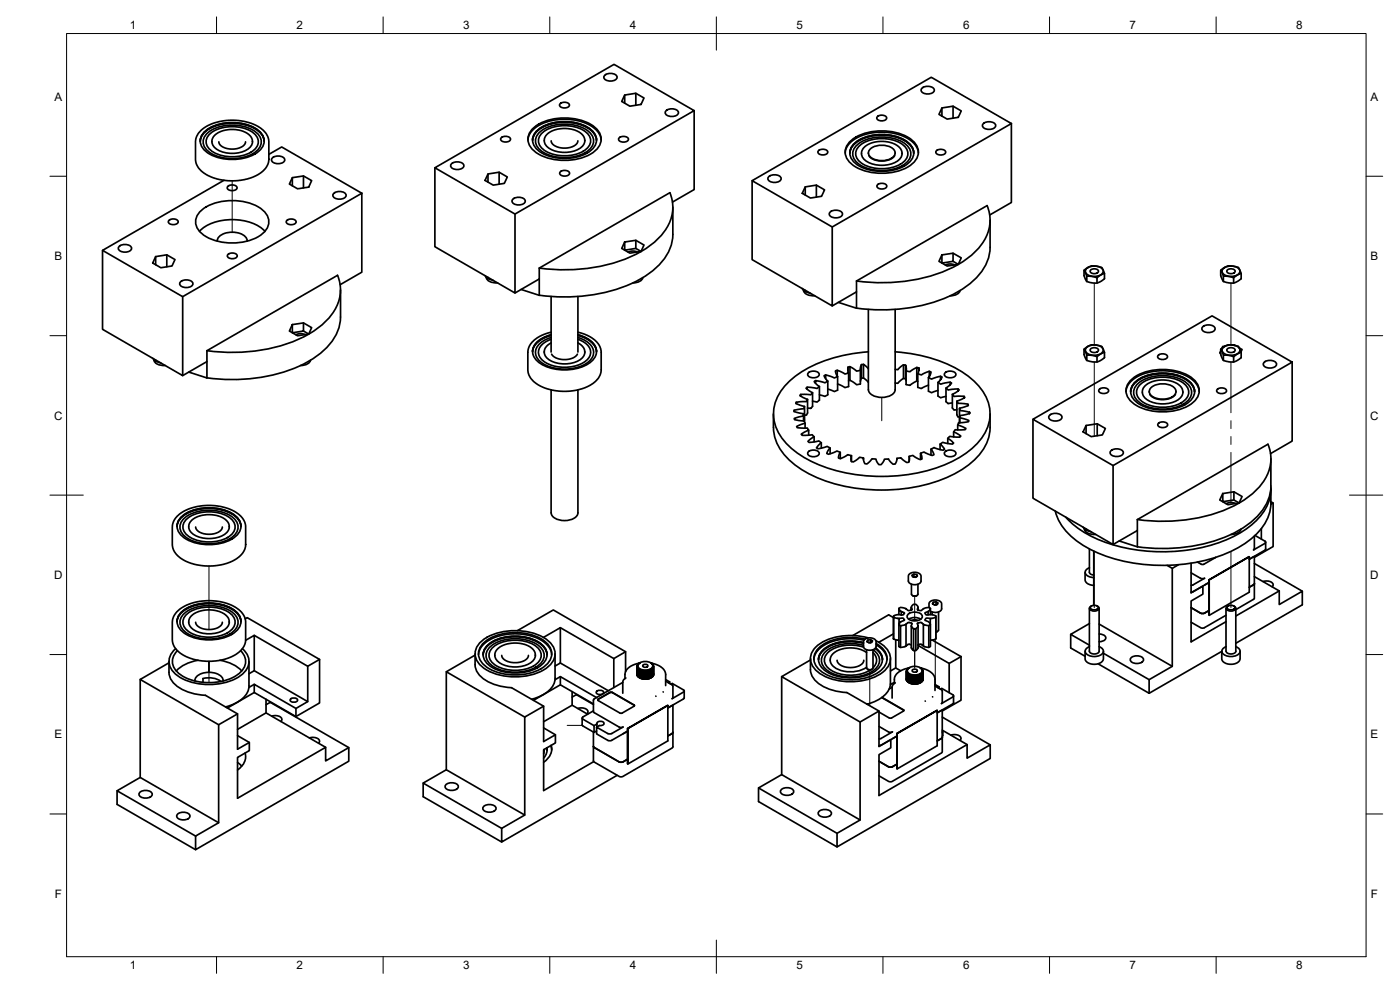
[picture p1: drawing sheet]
<svg xmlns="http://www.w3.org/2000/svg" width="420mm" height="297mm" viewBox="0 0 420 297" stroke-linecap="round" stroke-linejoin="round" font-family="sans-serif">
<defs><g id="words">
<g font-size="3.5">
<text x="39" y="8.8">1</text>
<text x="89" y="8.8">2</text>
<text x="139" y="8.8">3</text>
<text x="189" y="8.8">4</text>
<text x="239" y="8.8">5</text>
<text x="289" y="8.8">6</text>
<text x="339" y="8.8">7</text>
<text x="389" y="8.8">8</text>
<text x="16.3" y="30.2">A</text>
<text x="411.3" y="30.2">A</text>
<text x="16.3" y="78">B</text>
<text x="411.3" y="78">B</text>
<text x="16.2" y="125.9">C</text>
<text x="411.2" y="125.9">C</text>
<text x="16.2" y="173.7">D</text>
<text x="411.2" y="173.7">D</text>
<text x="16.3" y="221.6">E</text>
<text x="411.3" y="221.6">E</text>
<text x="16.4" y="269.4">F</text>
<text x="411.4" y="269.4">F</text>
<text x="39" y="290.8">1</text>
<text x="89" y="290.8">2</text>
<text x="139" y="290.8">3</text>
<text x="189" y="290.8">4</text>
<text x="239" y="290.8">5</text>
<text x="289" y="290.8">6</text>
<text x="339" y="290.8">7</text>
<text x="389" y="290.8">8</text>
</g>
</g></defs>
<!-- layer: Visible -->
<g fill="none" stroke="#000" stroke-width=".51">
<path d="M60.2 39.3l1.8-1.4 1.4-.7 2.6-.8 1.8-.2h4.3l2.7 .6 2 .8 2.4 1.7 .7 .9 .6 1.2 .2 6.5-.4 1.5-1.1 1.6-1.8 1.4-2.1 1-2 .5-2.6 .3h-2.9l-2.8-.5-2.5-1-1.3-.7-1.3-1.2-.9-1.4-.2-.8v-6.9l.6-1.5zM61.2 39.7a14 14 0 0 1 14.3-1.8 5.2 5.2 0 0 1 3.8 4.8 6.9 6.9 0 0 1-6 4.7 13.8 13.8 0 0 1-12.1-2.5 3.6 3.6 0 0 1 0-5.2zM159.9 38.6a15.9 15.9 0 0 1 15.2-2.3 6.7 6.7 0 0 1 5.3 5.5 6.7 6.7 0 0 1-5.3 5.4 16.8 16.8 0 0 1-14.4-1.6 4.3 4.3 0 0 1-.8-7zM161 39.4a14 14 0 0 1 14.2-1.8 5.2 5.2 0 0 1 3.8 4.8 6.9 6.9 0 0 1-6 4.7 13.8 13.8 0 0 1-12-2.5 3.6 3.6 0 0 1 0-5.2zM168.1 31.2a1.95 1.95 0 0 1 2.8 .2 1.67 1.67 0 0 1-2.8 .5zM181.4 22.7a2.63 2.63 0 0 1 3.8 .3 1.79 1.79 0 0 1-2.5 1.3 1.15 1.15 0 0 1-1.2-.4 1.15 1.15 0 0 1-.1-1.2zM187.5 28.5l3.3-.5 2.5 1.4-.9 1.9-3.4 .6-2.4-1.5zM187.5 28.5v2.5M190.8 28v3.6M199.8 33.3a2.63 2.63 0 0 1 3.8 .3 1.79 1.79 0 0 1-2.5 1.3 1.15 1.15 0 0 1-1.1-.4 1.15 1.15 0 0 1-.2-1.2zM208.3 33.2v23.7l-6.5 3.7M263.3 35a1.95 1.95 0 0 1 2.8 .3 1.67 1.67 0 0 1-2.8 .5z"/>
<path d="M276.6 26.5a2.63 2.63 0 0 1 3.8 .4 1.79 1.79 0 0 1-2.5 1.3 1.15 1.15 0 0 1-1.2-.4 1.15 1.15 0 0 1-.1-1.3zM282.7 32.4l3.3-.5 2.5 1.4-.9 1.9-3.4 .5-2.4-1.4zM282.7 32.4v2.4M286 31.9v3.6M295 37.2a2.63 2.63 0 0 1 3.8 .3 1.79 1.79 0 0 1-2.5 1.3 1.15 1.15 0 0 1-1.1-.4 1.15 1.15 0 0 1-.2-1.2zM303.5 37.1v23.7l-6.5 3.7M60.1 42.3a5.5 5.5 0 0 1 4.4-4.6 14.5 14.5 0 0 1 13.2 1.6 4.1 4.1 0 0 1 1.6 3M60.1 42.4a6.5 6.5 0 0 1 5.6-4.9 14.2 14.2 0 0 1 12 1.9 4.2 4.2 0 0 1 1.6 3M61.9 40.3a12.3 12.3 0 0 1 11.9-2.2 5.7 5.7 0 0 1 4.6 4.5 4.9 4.9 0 0 1-3.5 4 13.4 13.4 0 0 1-12.3-1.1 3.4 3.4 0 0 1-.7-5.2zM62.7 40.5a11.1 11.1 0 0 1 14 0 3.2 3.2 0 0 1-1.5 5.2 11.9 11.9 0 0 1-11.9-.5 3 3 0 0 1-.6-4.7zM64.5 40.5l1.1-.8 1.5-.5 1.7-.3h1.8l1.7 .3 1.9 .8 1 .9 .5 1.1a2.74 2.74 0 0 1-2.1 3.2 9 9 0 0 1-9.2-.9 2.56 2.56 0 0 1-.8-2.4zM65.7 42.6l.3 .8 .8 .7 2.5 .6 1.7-.1 1.2-.4 1.1-.7 .4-.9"/>
<path d="M67.2 54.1l-36.4 21 24 13.9 53.8-31M68.3 56a1.95 1.95 0 0 1 2.8 .2 1.67 1.67 0 0 1-2.8 .5zM80.7 46.3l3.8-2.2 24.1 13.9M81.7 47.4a2.63 2.63 0 0 1 3.7 .4 1.79 1.79 0 0 1-2.4 1.3 1.15 1.15 0 0 1-1.2-.4 1.15 1.15 0 0 1-.1-1.3zM87.7 53.3l3.4-.5 2.4 1.4-.9 1.9-3.3 .5-2.5-1.4zM87.7 53.3v2.5M91.1 52.8v3.6M100.1 58.1a2.63 2.63 0 0 1 3.8 .3 1.79 1.79 0 0 1-2.5 1.3 1.15 1.15 0 0 1-1.2-.4 1.15 1.15 0 0 1-.1-1.2zM108.6 58v23.7l-6.5 3.7M130.5 50.3l53.8-31 24 13.9-53.7 31zM130.5 50.3v23.7l24.1 13.9v-23.7M135.4 49.2a2.63 2.63 0 0 1 3.8 .3 1.79 1.79 0 0 1-2.5 1.3 1.15 1.15 0 0 1-1.1-.4 1.15 1.15 0 0 1-.2-1.2z"/>
<path d="M146.5 52.2l3.3-.5 2.5 1.4-.9 1.9-3.4 .5-2.4-1.4zM146.5 52.2v2.4M149.8 51.7v3.6M150.4 41.4a1.95 1.95 0 0 1 2.8 .2 1.67 1.67 0 0 1-2.8 .5zM153.9 59.8a2.63 2.63 0 0 1 3.7 .4 1.79 1.79 0 0 1-2.5 1.3 1.15 1.15 0 0 1-1.1-.4 1.15 1.15 0 0 1-.1-1.3zM158.4 42l.2-1 .6-1.2 2.1-1.9 3.3-1.5 4.3-.6 3.9 .3 2.3 .6 1.7 .8 1.6 1 1 1 .7 1.1 .3 1.4M159.8 42a5.5 5.5 0 0 1 4.4-4.6 14.5 14.5 0 0 1 13.3 1.6 4.1 4.1 0 0 1 1.5 3M159.8 42.1a6.5 6.5 0 0 1 5.6-4.9 14.2 14.2 0 0 1 12 2 4.2 4.2 0 0 1 1.6 2.9M161.6 40a12.3 12.3 0 0 1 12-2.2 5.7 5.7 0 0 1 4.6 4.5 4.9 4.9 0 0 1-3.6 4 13.4 13.4 0 0 1-12.3-1.1 3.4 3.4 0 0 1-.7-5.2zM162.4 40.2a11.1 11.1 0 0 1 14 0 3.2 3.2 0 0 1-1.4 5.2 11.9 11.9 0 0 1-11.9-.5 3 3 0 0 1-.7-4.7zM164.2 40.2l1-.7 1.5-.6 1.7-.3h2.1l1.9 .4 1.5 .7 1.1 1 .5 1a2.74 2.74 0 0 1-2.2 3.2 9 9 0 0 1-9.1-.9 2.51 2.51 0 0 1-.8-2.3zM165.4 42.3l.3 .7 .8 .8 1.2 .4 1.3 .2 1.7-.1 1.5-.5 .9-.7 .3-.8"/>
<path d="M168.1 51.6a1.95 1.95 0 0 1 2.8 .3 1.67 1.67 0 0 1-2.8 .5zM185.8 41.4a1.95 1.95 0 0 1 2.8 .2 1.67 1.67 0 0 1-2.8 .6zM201 57.8a12.1 12.1 0 0 1-3.2 13.6 35.8 35.8 0 0 1-20.5 9 55.7 55.7 0 0 1-15.4 0M201 57.8l-39.2 22.6M225.7 54.2l53.8-31 24 13.9-53.7 31zM225.7 54.2v23.7l24.1 13.9v-23.7M230.7 53.1a2.63 2.63 0 0 1 3.7 .3 1.79 1.79 0 0 1-2.5 1.3 1.15 1.15 0 0 1-1.1-.4 1.15 1.15 0 0 1-.1-1.2zM241.7 56.1l3.3-.6 2.5 1.5-.9 1.9-3.4 .5-2.4-1.4zM241.7 56.1v2.4M245 55.5v3.6M245.6 45.2a1.95 1.95 0 0 1 2.8 .3 1.67 1.67 0 0 1-2.8 .5zM253.6 45.9l.2-1 .6-1.2 2.1-2 3.3-1.4 4.3-.6 3.9 .2 2.1 .6 1.9 .8 1.6 1 1 1.1 .7 1.1 .3 1.4"/>
<path d="M255 45.9a5.5 5.5 0 0 1 4.4-4.6 14.5 14.5 0 0 1 13.3 1.6 4.1 4.1 0 0 1 1.5 3M255 46a6.5 6.5 0 0 1 5.6-4.9 14.2 14.2 0 0 1 12 1.9 4.2 4.2 0 0 1 1.6 3M255.1 42.5a15.9 15.9 0 0 1 15.2-2.3 6.7 6.7 0 0 1 5.3 5.4 6.7 6.7 0 0 1-5.3 5.5 16.8 16.8 0 0 1-14.4-1.6 4.3 4.3 0 0 1-.8-7zM256.2 43.3a14 14 0 0 1 14.2-1.8 5.2 5.2 0 0 1 3.8 4.8 6.9 6.9 0 0 1-6 4.7 13.8 13.8 0 0 1-12-2.5 3.6 3.6 0 0 1 0-5.2zM256.8 43.9a12.3 12.3 0 0 1 12-2.2 5.7 5.7 0 0 1 4.6 4.4 4.9 4.9 0 0 1-3.6 4.1 13.4 13.4 0 0 1-12.3-1.1 3.4 3.4 0 0 1-.7-5.2zM257.6 44.1a11.1 11.1 0 0 1 14.1 0 3.2 3.2 0 0 1-1.5 5.2 11.9 11.9 0 0 1-11.9-.6 3 3 0 0 1-.7-4.6zM258.6 46.1a4.1 4.1 0 0 0 3.9 3.3 8.1 8.1 0 0 0 7.8-2.1l.4-1.2M258.6 46.1l.3-1.3 1.2-1.2 1.8-.8 2.3-.4 2.5 .2 2 .7 1.5 1.3 .5 1.5M260.6 45.9v.1M260.8 46.7l.5 .6 .8 .5 2.2 .5 1.5-.1 1.3-.4 .9-.5 .5-.6M261.2 44.7a5.6 5.6 0 0 1 7.2 .4 1.95 1.95 0 0 1-1.6 2.7 5.6 5.6 0 0 1-6-1.2 1.51 1.51 0 0 1 .4-1.9zM263.3 55.5a1.95 1.95 0 0 1 2.8 .2 1.67 1.67 0 0 1-2.8 .5z"/>
<path d="M268.6 45.9v.1M281 45.3a1.95 1.95 0 0 1 2.8 .2 1.67 1.67 0 0 1-2.8 .5zM30.8 75.1v23.7l24 13.9v-23.7M35.7 74a2.63 2.63 0 0 1 3.8 .3 1.79 1.79 0 0 1-2.5 1.3 1.15 1.15 0 0 1-1.2-.4 1.15 1.15 0 0 1-.1-1.2zM46.7 77l3.4-.5 2.4 1.4-.9 1.9-3.3 .5-2.5-1.4zM46.7 77v2.4M50.1 76.5v3.6M50.7 66.2a1.95 1.95 0 0 1 2.8 .2 1.67 1.67 0 0 1-2.8 .5zM59.9 69.4a14.9 14.9 0 0 1 13.4-3.2l2.2 .6 1.9 .9 2.1 1.7M60.1 63.4a15.9 15.9 0 0 1 15.2-2.3 6.7 6.7 0 0 1 5.4 5.4 6.7 6.7 0 0 1-5.4 5.5 16.8 16.8 0 0 1-14.4-1.6 4.3 4.3 0 0 1-.8-7zM65.2 72.3a3.4 3.4 0 0 1 3.5-2.6 5.1 5.1 0 0 1 5.4 2.2l.1 .4M68.4 76.4a1.95 1.95 0 0 1 2.8 .2 1.67 1.67 0 0 1-2.8 .6z"/>
<path d="M86.1 66.2a1.95 1.95 0 0 1 2.8 .2 1.67 1.67 0 0 1-2.8 .5zM187.5 72.6l3.3-.5 2.5 1.4-.9 1.9-3.4 .6-2.4-1.5zM190.8 72.1v2.4l-3.3 .6v-2.5M190.8 74.5l1.6 .9M191.3 75.6l-1.4-.3-1.4 .4M201.9 70.3a14.6 14.6 0 0 1-6.5 11.3 44.2 44.2 0 0 1-26.7 7.5l-6.8-.5M201.9 62.2v8.1M249.1 63.7a2.63 2.63 0 0 1 3.7 .3 1.79 1.79 0 0 1-2.5 1.3 1.15 1.15 0 0 1-1.1-.4 1.15 1.15 0 0 1-.1-1.2zM282.7 76.5l3.3-.5 2.5 1.4-.9 1.9-3.4 .5-2.4-1.4zM286 76v2.4l-3.3 .5v-2.4M286 78.4l1.6 .9M286.5 79.5l-1.4-.3-1.4 .3"/>
<path d="M297.1 66.1v8.1a14.6 14.6 0 0 1-6.5 11.3 44.2 44.2 0 0 1-26.6 7.5l-6.9-.5M54.1 84.6a2.63 2.63 0 0 1 3.8 .4 1.79 1.79 0 0 1-2.5 1.2 1.15 1.15 0 0 1-1.2-.4 1.15 1.15 0 0 1-.1-1.2zM87.7 97.4l3.4-.5 2.4 1.4-.9 1.9-3.3 .5-2.5-1.4zM91.1 96.9v2.4l-3.4 .6v-2.5M91.1 99.3l1.5 .9M102.2 87v8.1a14.6 14.6 0 0 1-6.5 11.3 44.2 44.2 0 0 1-26.7 7.5l-6.9-.5M145.5 82.7l.9 .9 1.6 .5M145.9 83.1v.1M145.9 83.2a2.86 2.86 0 0 0 3.4 1.7M146.4 83.2v.4M156.4 86.9l5.4 1.7M161.8 80.4v3.3l-7.2 4.2"/>
<path d="M161.8 83.7v4.9M165.4 99.7l-2.2 .6-2 1.1-1.5 1.2-.7 1-.6 2 .1 6.2 .9 1.8 2.3 2 3.5 1.3 3.7 .5 4.2-.3 3.5-1.2 2.3-1.7 .8-.9 .6-1.5 .1-6.2-.5-2-.8-1-1.5-1.2-2-1.1-2.2-.6M165.4 89v16.6M173.4 89v16.6M192.9 83.3a2.8 2.8 0 0 1-2.9 1.6M240.7 86.6l.9 .9 1.6 .5M241.1 87a2.5 2.5 0 0 0 2.9 1.8l.5-.1M241.6 87.1v.4M257 84.3v3.3l-7.2 4.2M257 87.6v4.9l-5.4-1.8M257.1 84.3l39.1-22.6a12.1 12.1 0 0 1-3.2 13.5 35.8 35.8 0 0 1-20.5 9.1 55.7 55.7 0 0 1-15.4 0zM260.6 92.8v24.1"/>
<path d="M268.6 92.8v24.1M288.1 87.2a2.8 2.8 0 0 1-2.9 1.6M325.3 81.1l2.3-1.3 1.7 .1 1.3 .4 .9 1.7v1.6l-2.3 1.3h-1.5l-1.5-.4-.9-1.8zM325.3 81.1l.9 1.8M326.1 80.6a3.7 3.7 0 0 1 4.9 .4 1.62 1.62 0 0 1-1.7 1.9 2.87 2.87 0 0 1-3.6-1.5zM327.2 81.1a1.54 1.54 0 0 1 2.5 .3 1.45 1.45 0 0 1-2.5 0zM329.2 83.3l-1.3-.3-1.7-.1v1.6M331.5 82l-1.3 .6-1 .7v1.6M360.9 98.1a2.63 2.63 0 0 1 3.8 .4 1.79 1.79 0 0 1-2.5 1.2 1.15 1.15 0 0 1-1.2-.4 1.15 1.15 0 0 1-.1-1.2zM366.4 81.1l2.2-1.3 1.7 .1 1.4 .4 .8 1.7v1.6l-1 .8-1.3 .5h-1.5l-1.5-.4-.8-1.8zM366.4 81.1l.8 1.8M367.1 80.6a3.7 3.7 0 0 1 4.9 .4 1.62 1.62 0 0 1-1.7 1.9 2.87 2.87 0 0 1-3.6-1.5z"/>
<path d="M368.3 81.1a1.54 1.54 0 0 1 2.4 .3 1.45 1.45 0 0 1-2.5 0zM370.2 83.3l-1.3-.3-1.7-.1v1.6M372.5 82l-1.3 .6-1 .7v1.6M45.8 107.5l.9 .9 1.6 .5M46.2 107.9v.1M46.2 107.9a2.86 2.86 0 0 0 3.4 1.8M46.7 108v.4M56.7 111.6l5.4 1.8M62.1 105.2v3.3l-7.3 4.2M62.1 108.5v4.9M62.1 105.2l39.2-22.6a12.1 12.1 0 0 1-3.3 13.6 35.8 35.8 0 0 1-20.4 9 55.7 55.7 0 0 1-15.5 0zM91.5 100.4l-1.4-.3-1.3 .3"/>
<path d="M93.2 108.1a2.8 2.8 0 0 1-3 1.6M165.4 102.9l-1.4 1-.6 1.3a2.78 2.78 0 0 0 2.1 3.2 9 9 0 0 0 9.2-1 2.64 2.64 0 0 0 .8-2.3l-.7-1.2-1.4-1M165.4 117v36.9M165.4 101.3a5.7 5.7 0 0 0-4.7 4.3 5.2 5.2 0 0 0 4.3 4.4 12.7 12.7 0 0 0 12-1.8 3.4 3.4 0 0 0-.8-5.7l-2.7-1.2M165.4 101.8a4.4 4.4 0 0 0-3.8 4.4 6.3 6.3 0 0 0 5.8 3.8 10.4 10.4 0 0 0 9.2-2.5 3.2 3.2 0 0 0-1.4-4.9l-1.7-.8M165.4 100.7a7.1 7.1 0 0 0-5.5 4.2l-.1 .7M165.4 100.5a7 7 0 0 0-5.5 4.3l-.1 .7M165.4 100.4a6.6 6.6 0 0 0-5.6 4.7 5.3 5.3 0 0 0 4.1 4.9 14.6 14.6 0 0 0 13.5-1.5 3.9 3.9 0 0 0-.8-6.7l-3.2-1.4M165.5 106.3l.5 .5 .9 .6 2.2 .5 1.5-.1 1.3-.4 1-.6 .4-.5M173.4 117v36.9a3.5 3.5 0 0 1-4 2.3 3.5 3.5 0 0 1-4-2.3M173.4 100.7a7.1 7.1 0 0 1 5.5 4.2l.1 .7M173.4 100.5a7 7 0 0 1 5.5 4.3l.1 .7"/>
<path d="M240.3 118.3l-.2 .4 1.6 .9a.47 .47 0 0 1 .6 .3 .47 .47 0 0 1-.3 .6l-3 .2v.4M242.2 116.2l-.3 .3 1.9 1.3a1.48 1.48 0 0 1-1.9 .5h-1.6v.6M242.4 119.8v4.1l-.4 .7h-.6M242.6 111.9a2.28 2.28 0 0 1 3.3 .3 1.51 1.51 0 0 1-2 1.1 1.05 1.05 0 0 1-1.2-.2 1.05 1.05 0 0 1-.1-1.2zM243.9 117.8v4.1a.82 .82 0 0 1-1.3 .6l-.2-.1M244.8 114.2a.47 .47 0 0 0-.3 .5 .47 .47 0 0 0 .3 .4l1.1 .9a1.79 1.79 0 0 1-2.1 .3l-1.6-.1v.6M245.9 116v4.1a.97 .97 0 0 1-1.4 .4l-.6-.1M247.8 112.5l-.5 .2 1.1 1.7-.9 .5-2.7-.7v.8M248.4 114.3v4.2l-.8 .4-1.7-.4M251.3 111.1l-.6 .3 .7 1.6-1 .4-2.6-.9v1.1M251.4 113v4.1l-1 .4-2-.8M254.5 110.2l.2 1.7-1.1 .3-2.3-1.1v1.7"/>
<path d="M254.7 111.9v4.1l-1.1 .3-2.2-1.1M255.1 110l-.6 .2v1.1M258.2 114.4l.2-.7a1.17 1.17 0 0 1 1.7 .4l.5 .6M258.2 111.1v4.1l-1.2 .2-1.8-1.2h-.5M258.5 109.4l-.3 1.7-.8 .2h-.4l-1.9-1.3v4.1M259.1 109.3l-.6 .1v4.1M260.6 110.6l-1.5-1.3v4.1M260.6 105.6a39.1 39.1 0 0 0-23.8 8.9 12.3 12.3 0 0 0-3.3 15.1 25.2 25.2 0 0 0 14.6 10.7 52 52 0 0 0 38.8-2.4 18.9 18.9 0 0 0 9.9-11.1 12.5 12.5 0 0 0-4.4-12.3 39.1 39.1 0 0 0-23.7-8.9M260.6 116.9a3.5 3.5 0 0 0 4 2.3 3.5 3.5 0 0 0 4-2.3M271.1 109.5l-1.6 1.4-.9-.1M271.8 109.5h-.7v4M271.9 111.3v4.1l1.2 .2 1.4-1 .6-.3 .3 .1"/>
<path d="M271.9 114.2a.79 .79 0 0 0-.7-.7 .79 .79 0 0 0-.8 .6l-.9 .9-.9-.1M275.1 110.2l-2 1.3-1.1-.2-.2-1.8v4.1M275.4 112.1v4.1l1.1 .4 2.1-1M275.7 111.1v-.7l-.3 1.7 1.1 .4 2.4-1.1M275.7 110.4l-.6-.2v4.1M278.6 113.3v4.1l1 .4 1.9-.7M281.5 114.7v4.1a1.28 1.28 0 0 0 1.7 .3l.7-.2M282.3 113.9v-1l.4 .2-1.2 1.7a1.28 1.28 0 0 0 1.7 .2l2-.3M282.3 112.9l-2.7 .8-1-.4 .8-1.7-.5-.2v1.6M283.6 111.9a2.28 2.28 0 0 1 3.3 .3 1.51 1.51 0 0 1-2 1.1 1.05 1.05 0 0 1-1.1-.2 1.05 1.05 0 0 1-.2-1.2zM283.9 116.4v4.1l.7 .6 1.2-.2M285.2 115.4v-.7l.4 .3-1.7 1.4a1.78 1.78 0 0 0 2.1 .4l1.5-.1"/>
<path d="M285.8 118.3v4.1a.94 .94 0 0 0 1.4 .6M287.5 117.3v-.6l.4 .3-2.1 1.3a1.43 1.43 0 0 0 2 .6h1.5M289.3 119.4v-.5l.3 .4-1.8 .8a.51 .51 0 0 0-.5 .7 .51 .51 0 0 0 .8 .2l2.4 .3M325.3 104.8l2.3-1.3 1.7 .1 1.3 .4 .9 1.7v1.6l-2.3 1.3-1.5-.1-1.5-.4-.9-1.7zM325.3 104.8l.9 1.7M326.1 104.3a3.7 3.7 0 0 1 4.9 .4 1.62 1.62 0 0 1-1.7 1.8 2.87 2.87 0 0 1-3.6-1.5zM327.2 104.8a1.54 1.54 0 0 1 2.5 .2 1.45 1.45 0 0 1-2.5 0zM329.2 107l-1.3-.4-1.7-.1v1.6M329.9 116.8a1.95 1.95 0 0 1 2.8 .3 1.67 1.67 0 0 1-2.8 .5zM331.5 105.7l-1.3 .6-1 .7v1.6M337.9 117.5l.2-1.1 .7-1.2 2.2-2 1.8-.9 2-.6 3.8-.5 4.1 .4 3.4 1.2 1.3 .8 1.4 1.3 .7 1 .4 1.6M339.3 117.5a5.5 5.5 0 0 1 4.4-4.6 14.5 14.5 0 0 1 13.3 1.6 4.1 4.1 0 0 1 1.5 3"/>
<path d="M339.3 117.6a6.5 6.5 0 0 1 5.6-5 14.2 14.2 0 0 1 12 2 4.2 4.2 0 0 1 1.6 3M339.4 114.1a15.9 15.9 0 0 1 15.1-2.4 6.7 6.7 0 0 1 5.4 5.5 6.7 6.7 0 0 1-5.4 5.5 16.8 16.8 0 0 1-14.3-1.6 4.3 4.3 0 0 1-.8-7zM340.5 114.9a14 14 0 0 1 14.2-1.8 5.2 5.2 0 0 1 3.8 4.8 6.9 6.9 0 0 1-6 4.7 13.8 13.8 0 0 1-12-2.5 3.6 3.6 0 0 1 0-5.2zM341.1 115.5a12.3 12.3 0 0 1 11.9-2.2 5.7 5.7 0 0 1 4.6 4.4 4.9 4.9 0 0 1-3.5 4.1 13.4 13.4 0 0 1-12.3-1.1 3.4 3.4 0 0 1-.7-5.2zM341.9 115.7a11.1 11.1 0 0 1 14 0 3.2 3.2 0 0 1-1.4 5.2 11.9 11.9 0 0 1-12-.6 3 3 0 0 1-.6-4.6zM344.9 117.5v.1M345 118.3l.5 .6 1.1 .6 2.1 .4 2.5-.4 1.1-.6 .5-.6M345.5 116.3a5.6 5.6 0 0 1 7.2 .4 1.95 1.95 0 0 1-1.6 2.7 5.6 5.6 0 0 1-6-1.2 1.51 1.51 0 0 1 .4-1.9zM347.6 106.6a1.95 1.95 0 0 1 2.8 .3 1.67 1.67 0 0 1-2.8 .5zM352.9 117.5v.1M355 117.7a4.1 4.1 0 0 1-4 3.3 8.1 8.1 0 0 1-7.8-2.1l-.4-1.6 .7-1.4 1.9-1.3 2.5-.5 2.9 .1 2.4 .8 1.4 1.3 .4 1.4M365.3 116.9a1.95 1.95 0 0 1 2.8 .2 1.67 1.67 0 0 1-2.8 .5z"/>
<path d="M366.4 105.3l-.3 .6 .3 .2M366.4 104.8l1.7-1.1 1.3-.2 2.3 .5 .5 .9 .3 .8v1.6l-2.3 1.3-2.2-.2a2.18 2.18 0 0 1-1.6-2zM366.4 104.8l.8 1.7M367 104v.3M367.1 104.3a3.7 3.7 0 0 1 4.9 .4 1.62 1.62 0 0 1-1.7 1.8 2.87 2.87 0 0 1-3.6-1.5zM367.6 103.9l-.6 .1-.3 .5M368.3 104.8a1.54 1.54 0 0 1 2.4 .2 1.45 1.45 0 0 1-2.5 0zM369.9 103.5l.7 .2M370.2 107l-1.3-.4-1.7-.1v1.6M370.3 103.5v.1M371.9 104.4l.9 .5-.4 .7M372.5 105.7l-1.2 .5-1.1 .8v1.6"/>
<path d="M379.3 108.8a2.63 2.63 0 0 1 3.8 .3 1.79 1.79 0 0 1-2.5 1.3 1.15 1.15 0 0 1-1.2-.4 1.15 1.15 0 0 1-.1-1.2zM387.8 108.7v23.6l-6.5 3.8M232.1 124.2a16.6 16.6 0 0 0 1.5 9.7 25.5 25.5 0 0 0 14.6 10.6 52.1 52.1 0 0 0 38.6-2.5 19.2 19.2 0 0 0 10-10.8l.3-2.9v-4.1M238.3 123.1v.4l2.1 .5a.53 .53 0 0 1 .7 .1 .53 .53 0 0 1-.1 .7l-1.9 .5a.41 .41 0 0 0-.5 .1 .41 .41 0 0 0 0 .5l2.1 .4a.64 .64 0 0 1 .9 .7l-2.5 1 .1 .3 2.3 .2a.77 .77 0 0 1 1.2 .6l-1.7 .8a.38 .38 0 0 0-.4 .4 .38 .38 0 0 0 .5 .3l1.9-.1a.93 .93 0 0 1 1.3 .6l-1.8 1.2a.88 .88 0 0 0 1.3 .4l1.4-.3a.91 .91 0 0 1 1.3 .4l-1.4 1.5a1.4 1.4 0 0 0 1.6 .1l1.5-.5 .9 .5-.6 .8a.61 .61 0 0 0-.2 .9 .61 .61 0 0 0 1 0l1.8-.8 1.1 .4-.5 1.4a.61 .61 0 0 0 .4 .5 .61 .61 0 0 0 .7-.2l1.7-1 1 .3-.1 .8a.75 .75 0 0 0 .3 1 .75 .75 0 0 0 1-.3l1.3-1 1.1 .2 .1 .9a.8 .8 0 0 0 .6 .9 .8 .8 0 0 0 1-.5l.9-1h1.2l.2 .8a.94 .94 0 0 0 .9 .9 .94 .94 0 0 0 1-.7l.4-.9 1.2-.1 .8 1a.93 .93 0 0 0 1.1 .5 .93 .93 0 0 0 .6-1.1l.1-.6 1.2-.1 1.2 1a.71 .71 0 0 0 .8 .4 .71 .71 0 0 0 .5-.7l-.1-1.2 1.1-.2 1.8 1a.56 .56 0 0 0 .6 .2 .56 .56 0 0 0 .4-.6l-.4-1.3 1-.4 1.8 .9a.66 .66 0 0 0 1.1-.3l-.8-1.4 1-.5 1.8 .6a.97 .97 0 0 0 1.2-.2l-1.2-1.4a1.85 1.85 0 0 1 2.1-.3l1.5 .3 .4-.4-1.8-1.4 .6-.6 2.9 .3 .5-.4-2.2-1.2a1.26 1.26 0 0 1 1.7-.6l1.8-.1 .2-.3-1.8-.9a.5 .5 0 0 1-.6-.2 .5 .5 0 0 1 .2-.7l3-.3 .1-.3-2-.7a.51 .51 0 0 1-.7-.2 .51 .51 0 0 1 .1-.6l2.8-.6v-.4v.4M239 120.7l-.2 .3 1.9 .8a.51 .51 0 0 1 .6 .2 .51 .51 0 0 1 0 .6l-3 .5v.4M241.1 124.1v.2M241.2 124.8v1.5M241.4 122v4.3M241.6 127v1.5M242.6 135.6a2.28 2.28 0 0 1 3.3 .3 1.51 1.51 0 0 1-2 1.1 1.05 1.05 0 0 1-1.2-.3 1.05 1.05 0 0 1-.1-1.1zM242.7 129.1v1.5M244.3 131v1.6"/>
<path d="M246.5 132.8v1.7M249.1 134.4v1.8M252.2 135.7v1.9M255.5 136.7v1.8M259.1 137.4v.5M269.2 137.5v.3M272.8 136.9v1.6M276.3 136v1.8M279.4 134.8v1.7M282.1 133.3v1.6M283.6 135.6a2.28 2.28 0 0 1 3.3 .3 1.51 1.51 0 0 1-2 1.1 1.05 1.05 0 0 1-1.1-.3 1.05 1.05 0 0 1-.2-1.1zM284.4 131.5v1.6"/>
<path d="M286.2 129.6v1.5M287.2 120.4v4l.3 .7h.5M287.4 127.5v1.5M288 122.5v4.3M288 125.4v1.4M290.5 121.7v-.4l.1 .3-1.8 .7a.53 .53 0 0 0-.8 .2 .53 .53 0 0 0 .2 .7l2.8 .5M310 125.8l53.7-31 24.1 13.9-53.7 31zM310 125.8v23.7l24.1 13.9v-23.7M314.9 124.7a2.63 2.63 0 0 1 3.8 .3 1.79 1.79 0 0 1-2.5 1.3 1.15 1.15 0 0 1-1.1-.4 1.15 1.15 0 0 1-.2-1.2zM325.9 127.7l3.4-.5 2.4 1.4-.9 1.9-3.3 .5-2.4-1.4zM325.9 127.7v2.4M329.3 127.2v3.5"/>
<path d="M333.4 135.3a2.63 2.63 0 0 1 3.7 .3 1.79 1.79 0 0 1-2.5 1.3 1.15 1.15 0 0 1-1.1-.4 1.15 1.15 0 0 1-.1-1.2zM347.6 127.1a1.95 1.95 0 0 1 2.8 .2 1.67 1.67 0 0 1-2.8 .5zM380.5 133.3l-39.2 22.6v3.3l-7.2 4.2M380.5 133.3a12.1 12.1 0 0 1-3.2 13.5 35.8 35.8 0 0 1-20.5 9 55.7 55.7 0 0 1-15.4 .1M381.4 137.7v8.1M53.1 157.9a5.5 5.5 0 0 1 4.4-4.6 14.5 14.5 0 0 1 13.3 1.6 4.1 4.1 0 0 1 1.5 3M53.1 158a6.5 6.5 0 0 1 5.6-4.9 14.2 14.2 0 0 1 12 1.9 4.2 4.2 0 0 1 1.6 3M53.2 154.9l1.4-1.2 1.9-.9 2.6-.8 1.8-.3 2.4-.1 3.1 .4 3.9 1.4 1.4 .9 1 1.1 1 2.1v6l-.5 1.9-1.2 1.5-1.7 1.2-2.2 .9-3 .7h-4.8l-2.2-.5-2.7-1-2.5-1.9-.8-1.2-.3-1.1v-6.5l.3-1.2zM54.3 155.3a14 14 0 0 1 14.2-1.8 5.2 5.2 0 0 1 3.8 4.8 6.9 6.9 0 0 1-6 4.7 13.8 13.8 0 0 1-12-2.5 3.6 3.6 0 0 1 0-5.2zM54.9 155.9a12.3 12.3 0 0 1 12-2.2 5.7 5.7 0 0 1 4.6 4.4 4.9 4.9 0 0 1-3.6 4.1 13.4 13.4 0 0 1-12.3-1.1 3.4 3.4 0 0 1-.7-5.2zM55.7 156.1a11.1 11.1 0 0 1 14 0 3.2 3.2 0 0 1-1.4 5.2 11.9 11.9 0 0 1-11.9-.6 3 3 0 0 1-.7-4.6zM57.4 156.3l1.1-.9 1.5-.6 1.8-.4h1.8l1.8 .4 1.9 .8 1.1 1.1 .4 .9a2.74 2.74 0 0 1-2.2 3.2 9 9 0 0 1-9.1-.9 2.56 2.56 0 0 1-.8-2.4z"/>
<path d="M58.7 158.1l.3 .8 1 .8 2.3 .6h1.3l1.7-.5 1-.7 .4-1M325 158.2l.9 .9 1.6 .5M325.4 158.5v.2M325.4 158.6a2.86 2.86 0 0 0 3.4 1.7M325.9 158.7v.4M341.3 159.2v4.9l-5.4-1.8M367 148.1l3.3-.5 2.5 1.4-.9 1.9-3.4 .5-2.4-1.4zM370.3 147.6v2.4l-3.3 .5v-2.4M370.3 150l1.6 .9M370.8 151.1l-1.4-.3-1.4 .3M372.4 158.8a2.8 2.8 0 0 1-3 1.6M378.5 158.6v3.1"/>
<path d="M381.4 150.5l.7 .4-.7 .4M381.4 146.8v4.1M381.4 146.3a14.8 14.8 0 0 1-7.3 12.4 46.9 46.9 0 0 1-30.6 6.6 39.8 39.8 0 0 1-21.4-7.9l-2.3-2.3M381.4 150.9a14.7 14.7 0 0 1-7.2 11.8 45.4 45.4 0 0 1-28.2 6.9 41 41 0 0 1-24.1-8.3 15.2 15.2 0 0 1-5.2-8M381.4 145.8a14.6 14.6 0 0 1-6.5 11.3 44.2 44.2 0 0 1-26.7 7.5l-6.8-.5M382.1 150.9v13.1l-5.7 3.2M272.6 174.3a2.19 2.19 0 0 0 3.8 0l-.1-1.8-.9-.6-1.1-.2-.9 .2-.7 .6-.1 1.9M273.5 175.3l.1 3a1.11 1.11 0 0 0 1.9 0v-3M273.7 172.6l.6-.4 .8 .2 .2 .5-.6 .3-.8-.1zM273.9 178.7h1.2M274.3 172.2l-.1 .9M274.3 173.2h.5"/>
<path d="M275.1 172.4v.6M325.6 171.7l.2 2.8 .8 .7 1.7 .4M326.9 171.7l.6 .6 .8 .2M326.9 164.7v7M327 170.3a1.39 1.39 0 0 0-1.3 1.5 1.39 1.39 0 0 0 1.5 1.3l1.1 .2M328.3 165.4v16.2M350.3 169.6l1.5 .9M353.7 169.4l-1.9 1.1v29.4l-6.9 4v4.1M357.5 169v8.9l3.5-2.1v2.5l-3.5 2v12.3l10.4-6.1M357.5 171.9l2.8 1.6M359.4 168.6l1.1 .7M360.3 173.5h1.2"/>
<path d="M360.6 169.3h.7M361.5 175.5l1.3-.7-4.7 2.7-.6 .1M361.5 173.5l-3.4 2-.6 .1M362.8 174l.1 10.6v-10.6M364.8 167.3l-3.5 2M364.8 167.2v.1M374.9 167.1l-12.1 6.9 12.1-6.9v10.6l-12 6.9M376.3 161l.1 3.7M376.4 166.9v12.6l-5.5 3.4M376.4 173l7.5 4.3M376.4 169.1l14.4 8.3M376.5 175.1l-1.6 1.1"/>
<path d="M376.7 160.7l2.9 1.7M379.1 174.5a2.24 2.24 0 0 1 3 1l-.3 .6M379.6 163.1l-3.4 1.9 .3-.3M379.6 165.1l-4.7 2.7 1.3-.7M379.6 162.3l.3 .4-.3 .3M379.8 162.7l.1 2-.3 .4M383.9 177.3v4.1l6.9-4v4.1l-19.9 11.5M383.9 177.3l-13 7.5M50.7 198.5a7.2 7.2 0 0 0 1.5 6.5 14.3 14.3 0 0 0 9.5 3.6l9.6 5.6v10.6l3.5-2v2.4l-3.5 2.1v12.2l26.4-15.3v4.1l7-4v4.1l-46 26.5v-4l6.9-4v-29.4l5.7-3.3M50.7 198.9l-8.6 5 23.5 13.6M52.7 194.6a4.7 4.7 0 0 0 .2 7.8 17.8 17.8 0 0 0 19.7 0 4.7 4.7 0 0 0 .1-7.8M53.1 186.5a5.5 5.5 0 0 1 4.4-4.6 14.5 14.5 0 0 1 13.3 1.6 4.1 4.1 0 0 1 1.5 3"/>
<path d="M53.1 186.6a6.5 6.5 0 0 1 5.6-5 14.2 14.2 0 0 1 12 2 4.2 4.2 0 0 1 1.6 3M53.2 183.5l2.8-1.9 2.1-.8 2.5-.5 2.4-.1 2.4 .2 2.2 .5 2.2 .9 2.3 1.5 1.4 2.1 .2 1.1v5.6l-.5 1.8-1.1 1.4-1.5 1.2-2 .9-2.5 .7-2.6 .3-2.9-.1-2.8-.6-2-.7-1.5-.9-1.2-1-1.3-2.2v-6.9l.4-1.2zM53.3 195.2a4.3 4.3 0 0 0 .4 6.9 16.3 16.3 0 0 0 18 0 4.3 4.3 0 0 0 .5-6.9M54.3 183.8a14 14 0 0 1 14.2-1.8 5.2 5.2 0 0 1 3.8 4.8 6.9 6.9 0 0 1-6 4.8 13.8 13.8 0 0 1-12-2.5 3.6 3.6 0 0 1 0-5.3zM54.9 184.5a12.3 12.3 0 0 1 12-2.2 5.7 5.7 0 0 1 4.6 4.4 4.9 4.9 0 0 1-3.6 4 13.4 13.4 0 0 1-12.3-1.1 3.4 3.4 0 0 1-.7-5.1zM55.7 184.6a11.1 11.1 0 0 1 14 0 3.2 3.2 0 0 1-1.4 5.3 11.9 11.9 0 0 1-11.9-.6 3 3 0 0 1-.7-4.7zM57.4 184.8l1.5-1 1.4-.5 1.7-.3h1.8l1.9 .4 1.6 .8 1.1 1 .4 1a2.74 2.74 0 0 1-2.2 3.1 9 9 0 0 1-9.1-.9 2.52 2.52 0 0 1-.8-2.3zM58.7 186.7l.3 .8 1 .8 2.6 .6 1.3-.1 1.5-.5 1-.7 .3-.9M59.4 198.1a11.6 11.6 0 0 0-6.5 3.2M66 198.1a11.6 11.6 0 0 1 6.5 3.2M73.6 185.7l.6-.4 21.7 12.6-3.5 2-16.1-9.3M73.7 192.1l2.6-1.5v10.6l-1.6 .9"/>
<path d="M74.7 198.5v7.3a6.6 6.6 0 0 1-4.6 5.5l-2.4 .8M92.4 199.9v10.6l-3.6 2.1M95.9 197.9v13l-7.1 4.1-12.5-7.2-8.1 4.6M142.6 196.2a7.2 7.2 0 0 0 1.4 6.5 14.3 14.3 0 0 0 9.5 3.6l9.7 5.6v10.6l3.5-2v2.4l-3.5 2v12.3l15-8.7M142.6 196.6l-8.7 5 23.6 13.5M143.6 196.4l.2-.9 .7-1.4 2.1-1.9 3.4-1.5 4.3-.5 4.1 .4 3.4 1.1 1.6 1.1 1.1 1 .9 1.5 .2 1.1M144.1 192.7a16.6 16.6 0 0 1 14-3.2 10.8 10.8 0 0 1 8.1 4.9 5.2 5.2 0 0 1-3.1 6.6 18.4 18.4 0 0 1-18.1-.7 4.7 4.7 0 0 1-.9-7.6zM145 196.4a5.5 5.5 0 0 1 4.4-4.6 14.5 14.5 0 0 1 13.2 1.6 4.1 4.1 0 0 1 1.6 3M145 196.5a6.5 6.5 0 0 1 5.6-4.9 14.2 14.2 0 0 1 12 1.9 4.2 4.2 0 0 1 1.6 3M145 193a15.9 15.9 0 0 1 15.2-2.3 6.7 6.7 0 0 1 5.4 5.4 6.7 6.7 0 0 1-5.4 5.5 16.8 16.8 0 0 1-14.4-1.6 4.3 4.3 0 0 1-.8-7zM146.1 193.8a14 14 0 0 1 14.3-1.8 5.2 5.2 0 0 1 3.8 4.8 6.9 6.9 0 0 1-6 4.7 13.8 13.8 0 0 1-12.1-2.5 3.6 3.6 0 0 1 0-5.2zM146.8 194.4a12.3 12.3 0 0 1 11.9-2.2 5.7 5.7 0 0 1 4.6 4.5 4.9 4.9 0 0 1-3.5 4 13.4 13.4 0 0 1-12.3-1.1 3.4 3.4 0 0 1-.7-5.2z"/>
<path d="M147.6 194.6a11.1 11.1 0 0 1 14 0 3.2 3.2 0 0 1-1.5 5.2 11.9 11.9 0 0 1-11.9-.6 3 3 0 0 1-.6-4.6zM150.6 196.6l.2 .8 .8 .7 2.5 .7 1.7-.1 1.2-.3 1.2-.9 .4-.9M160.7 196.6a4.1 4.1 0 0 1-4 3.3 8.1 8.1 0 0 1-7.8-2.1l-.3-.6-.1-1.1 .8-1.4 1.7-1.1 2.6-.6 2.9 .1 2.2 .8 1.6 1.3 .4 1.4M163.1 191.3l5.1-3v10.6l-1.6 .9M166.6 196.2v7.3M168.2 188.3l16 9.3 3.5-2.1-21.6-12.5-10.8 6.2M168.2 198.9l14.4 8.3M184.2 197.6v8.7M187.7 195.5v6M191.2 199.8v.1M191.2 199.9v.2M191.2 199.9v.1"/>
<path d="M191.2 199.8h.1M191.3 199.7l-.1 .1M191.3 199.7v3M191.3 199.6v.1M191.3 199.5v.1M191.3 199.5h.1M191.4 199.4l-.1 .1M191.4 199.4h.1M191.4 199.3v.1M191.5 199.2l-.1 .2M191.5 199.2v.1M191.7 199.1l-.2 .1"/>
<path d="M191.7 199.1h.1M191.7 199.1a3.1 3.1 0 0 1 4.1 .3 1.41 1.41 0 0 1-1.6 1.6l-1.6-.1a1.08 1.08 0 0 1-1-.6 1.08 1.08 0 0 1 .1-1.2zM191.8 199l-.1 .1M191.9 199l-2.3 .7-1.2 .9-.8 1.4v1.6M191.9 199h-.1M192.1 198.8l-.2 .2M192.9 199.6a.82 .82 0 0 1 .9-.3 .82 .82 0 0 1 .6 .6 .82 .82 0 0 1-.8 .4 .82 .82 0 0 1-.7-.7zM195.3 198.8l.2 .2M195.5 199h.1M195.5 199l2.3 .8 1.5 1.2 .5 1.3v3.4M195.5 199l.2 .1M195.7 199.1l.1 .1"/>
<path d="M195.7 199.1h.1M195.8 199.2l.1 .2M195.8 199.2v.1M195.9 199.3v.1M195.9 199.4l.1 .1M195.9 199.4h.1M196 199.5h.1M196 199.5v.1M196 199.6l.1 .1M196.1 199.7v.1M196.1 199.7h.1M196.1 199.8h.1"/>
<path d="M196.1 199.9v.1M196.1 199.9v.2M196.1 199.8v.1M196.1 199.8v2.8M243.2 197.6a7.2 7.2 0 0 0 1.5 6.6 14.3 14.3 0 0 0 9.5 3.6l9.6 5.5v10.7l3.5-2.1v2.5l-3.5 2v12.3l26.4-15.3v4.1l7-4v4.1l-46 26.5v-4.1l6.9-4v-29.4l5.7-3.3M243.2 198l-8.6 5 23.5 13.6M251.2 198.1l.3 .8 1 .8 2.6 .6 1.3-.1 1.5-.5 1-.7 .3-.9M259.1 193a14.1 14.1 0 0 0-12 2.1l-1.2 1.7-.3 1.2M259.1 192.9a14.1 14.1 0 0 0-12 2.1l-1.2 1.7-.3 1.2M259.1 192.8a14.1 14.1 0 0 0-12.1 2.2 3.7 3.7 0 0 0 .4 6 14.3 14.3 0 0 0 15.6 .1 3.8 3.8 0 0 0-.2-6.7M259.1 193.6a13 13 0 0 0-11.2 1.8 3.5 3.5 0 0 0 .9 6.1 13.3 13.3 0 0 0 13.5-.4 3.5 3.5 0 0 0-.3-6.1M259.2 194.2a11 11 0 0 0-11.1 2 3.3 3.3 0 0 0 1.6 5 12.1 12.1 0 0 0 11.6-.2"/>
<path d="M259.3 192.1l-2-.4h-3l-2.8 .3-2.2 .6-2 1-1.6 1.2-1 1.5-.5 1.6M259.3 192l1.2-.6 1.8 .3 .6 .7v1.6a2.19 2.19 0 0 1-3.8 0zM259.6 191.8a15.6 15.6 0 0 0-14 2.8 4.4 4.4 0 0 0 1.3 7.1 16.7 16.7 0 0 0 16.9-.1 4.5 4.5 0 0 0 .1-7.9l-1-.6M260.1 195.8l-1.4-.8-1.3-.4-1.8-.2-2.2 .1-1.6 .5-1.3 .7-.9 .9-.4 1.1a2.7 2.7 0 0 0 1.7 2.8 9.3 9.3 0 0 0 9.2-.3M260.1 195v5.4a1.11 1.11 0 0 0 1.9 0v-5.4M260.4 192.1l.9-.2 .6 .4-.3 .5-.8 .1-.6-.4zM260.4 192.1v.6M260.6 191.4a18.2 18.2 0 0 0-15 2.1 4.8 4.8 0 0 0-.2 8.1 17.9 17.9 0 0 0 19.5 .1 4.8 4.8 0 0 0 .1-8.1l-2.1-1.3M261.3 191.9v.8l-.6 .1M261.4 192.8h-.2M262 195.8a2.96 2.96 0 0 1 0 4.6M262.7 194.6l1.4 1.3 .5 1 .2 1.1"/>
<path d="M262.8 194.5l1.3 1.3 .6 1 .1 1.1M262.9 193.5l2.3 1.8 .8 1.5 .2 1.1M267.2 197.6l.1 7.4a6.6 6.6 0 0 1-4.7 5.5l-2.4 .8M268.2 191.7l1.6 .4M268.2 185v6.7v-6.5l1.6 .4M268.2 190.2l-4.5 2.5M268.2 185.3l-1.5-.8-10.8 6.2M268.8 191.9v8.5l-1.6 .9M269.8 182.5l.5-.2 .9 .1 1.7 .8 .8-.3-.2-.6v.8l.1-1.3a1.01 1.01 0 0 1 1.1-.5 1.01 1.01 0 0 1 .8 .8v1v-.9l-.2 .7 .8 .3 1.7-.8 .9-.1 .5 .2v1.9M269.8 187.3v-1.7l1.3-.1 .3 .6-1.2 .6-.4 .7M270.5 184.5v-1l.9 .4-.3 .6h-2.1l-.8 .3v.4M270.5 183.5l-.7-1v1.9"/>
<path d="M271.9 187.3l-1.6 .4v6.6l-.5-.3v-6.6l.5 .3M272.5 184.3a3.1 3.1 0 0 1 4.2 .3 1.43 1.43 0 0 1-1.6 1.7h-1.2a1.31 1.31 0 0 1-1.3-.6 1.31 1.31 0 0 1-.1-1.4zM272.7 185.8a3.5 3.5 0 0 1 3.6 0M273.5 187.7v6.6l.7 .9v-6.6h.6M273.5 193.4l-.9-.1-.7 .6M273.6 186.2l.9-.3 .9 .3M274.2 188.6l-.7-.7 .1-.9-1-.2-.7 .5v6.6l-1.6 .4M275.5 187.7l-.7 .9v6.6h-.6M275.5 193.7l9.4 5.4 3.5-2.1M275.5 187.7v6.6l-.7 .9M277.1 187.3l-.6-.5h-.3l-.9 .3 .2 .6M278.5 183.5l-.9 .3 .3 .6h1.6l1.4 .4v6.9l-1.7 .4"/>
<path d="M278.7 187.7l-1.6-.4v6.6l-.7-.6-.9 .1M278.8 182.3l.2-1.6 .7-.5 1.3-.2 1.1 .4 .4 .4 .1 1.9a2.29 2.29 0 0 1-3.4 .7M279.2 185.6l-1.2-.1-.4 .5 1.2 .7 .4 .7v6.6l-.5 .3M279.2 182.5l-.7 1v1M279.2 187.4l-.5 .3v6.6l-1.6-.4M279.7 183.6v.8M279.8 192.1l8.6 4.9M280.1 180.7l.8-.1 .6 .3-.2 .5-.8 .1-.6-.3zM280.1 180.7v.6M280.9 185v6.7M280.9 185.2l-1.7 .4v1.7M280.9 180.6v.8l-.5 .1"/>
<path d="M281 181.4l-.1 .1M281.7 183.6v5.4l-.3 .4-.5 .2 .4-.1M284.9 199.1v8.7M288.4 197v13.1l-5.6 3.2M321.3 190.3v4.1l4.3 2.5M325.6 195.4v2.3l.3 .6 .9 .7 1.3 .3 1.7-.2 1-.7 .4-.8v-2.2M326.9 187.1l-5.6 3.2 5.6 3.3M326.9 182.5v12.9a1.71 1.71 0 0 0 3 0M327 194a1.33 1.33 0 0 0-1.3 1.3 1.33 1.33 0 0 0 1.1 1.4 3.7 3.7 0 0 0 4.2-.9 1.34 1.34 0 0 0-1.1-1.8M327.3 182a1.47 1.47 0 0 1 2.3 .3 1.38 1.38 0 0 1-2.4 0zM327.6 181.8a.78 .78 0 0 0-.6 .9 .78 .78 0 0 0 1 .6l1.3-.1a.67 .67 0 0 0 .6-.6 .67 .67 0 0 0-.6-.7M329.1 181.8l.2 .1"/>
<path d="M329.5 199.2l15.4 8.8M329.9 190.2a1.52 1.52 0 0 1 1.9 1.5l-.8 .6-1.1 .2M329.9 187.2l21.9 12.7M329.9 182.5v12.9M331.2 196l13.7 7.9M339.4 197.4a2.63 2.63 0 0 1 3.8 .3 1.79 1.79 0 0 1-2.5 1.3 1.15 1.15 0 0 1-1.2-.4 1.15 1.15 0 0 1-.1-1.2zM357.5 182.3l3.1 1.8 .9-.2 1.3-.7M366.7 195.4v2.4l.2 .5 .9 .7 1.3 .3 1.7-.2 1.1-.7 .3-.8v-2.2M366.7 195.4l-21.8 12.6M367.9 184.6l-6.8 3.9-.7-.1-2.9-1.7M367.9 182.5l.1 12.9a1.71 1.71 0 0 0 2.9 0M368 194a1.33 1.33 0 0 0-1.3 1.3 1.33 1.33 0 0 0 1.1 1.4 3.7 3.7 0 0 0 4.3-.9 1.34 1.34 0 0 0-1.2-1.8"/>
<path d="M368.3 182a1.47 1.47 0 0 1 2.3 .3 1.38 1.38 0 0 1-2.4 0zM368.7 181.8l-.2 .1M370.2 181.8a.78 .78 0 0 1 .7 .9 .78 .78 0 0 1-1 .6l-1.3-.1a.67 .67 0 0 1-.6-.6 .67 .67 0 0 1 .5-.7M370.9 182.5v12.9M42.1 203.9v29.4M58.5 204.3a3.1 3.1 0 0 1 3.3-2.5 4.7 4.7 0 0 1 5.1 2.1l.1 .4M66.3 204.5a6.3 6.3 0 0 0-5.4-.9v1.1M71.3 218.8l8.5-4.9 17.9 10.3M76.3 207.8v-2.5l12.5 7.3v2.4M76.3 201.2l16.1 9.3M76.3 205.3l-1.6 1M79.8 211.4l1.3-.7 23.6 13.6"/>
<path d="M79.8 209.8v4.1M81.6 214.9a2.24 2.24 0 0 1 3 1l-.3 .6M87.1 209.8l1.1-.4a.82 .82 0 0 1 1 .9l-1 .4a.82 .82 0 0 1-1.1-.9zM133.9 201.6v29.4M160.1 210.1l8.1-4.6 9.9 5.7M163.2 211.9l-5.7 3.2v29.4l-6.9 4v4.1l34.6-20M163.2 218.4l3.5 2.1M166.6 203.5a6.6 6.6 0 0 1-4.7 5.5l-2.3 .8M168.2 205.5v-2.5l10.8 6.3M168.2 203l-1.6 .9M171.7 209.2l1.3-.8 5.1 3M171.7 207.5v4.1"/>
<path d="M173.4 212.6a2.24 2.24 0 0 1 3.1 1l-.3 .6M176.4 214.3l-4.7-2.7-8.5 4.9M178.1 213.3l-3.1 1.8-.3 .4 .3 .3 3.3 1.9v2.1l-3.5-2.1-.1-2.2M178.1 213.5l.3 .3 7.4 4.3h1.2l-3.4 2M179 207.5l1.1-.4a.82 .82 0 0 1 1 .9l-1 .4a.82 .82 0 0 1-1.1-.9zM179 219.3l-.7 .5M179.1 217.2v.9M179.1 217.2l-.8 .5M179.1 217.2a1.1 1.1 0 0 1 1.1-.8 1.1 1.1 0 0 1 1.1 .8l-.4 .3-1 .2-.9 .5M179.4 210l3.7-2.2 .4-.1 6.9 4M179.5 210.2l6.5 3.7M179.5 210.2v-.4l3.6-2.1h.4l6.9 3.9-.1 .3-3.6 2h-.7"/>
<path d="M186.9 204.8l-8.6 4.9-.2 .3v3.5M187.8 203.4l-.6 .5-.3 .7v3.4M188.3 218.6l.1 10.6v-10.6M191.2 202a1.96 1.96 0 0 0 2.5 1.7 1.96 1.96 0 0 0 2.4-1.7M191.2 200.1h.1M191.2 200.1l.1 .1M191.3 200.2h.1M191.3 200.2v.1M191.3 200.3v2.5M191.3 200.4l.1 .1M191.4 200.5v2.5M191.4 200.5h.1"/>
<path d="M191.4 200.5l.1 .1M191.5 200.6l.1 .1M191.5 200.6l.1 2.5M191.6 200.7l.1 .1M191.7 200.8v2.4M191.7 200.8h.1M191.7 200.8l.1 .1M191.8 200.9l.2 .1M191.8 200.9l.1 2.4M192 201v2.4M192 201h.1M192 201l.2 .1"/>
<path d="M192.2 200.9l.1 2.6M192.2 201.1h.1M192.3 201.1l.1 .1M192.4 201v2.6M192.4 201.1l.1 .1M192.5 201.2h.1M192.5 201.2v2.4M192.6 201.1v2.5M192.6 201.2v2.4M192.6 201.2h.1M192.7 201.2l.2 .1M192.8 201.1v2.6"/>
<path d="M192.9 201.3v2.4M192.9 201.3h.1M192.9 201.3h.2M193.1 201.2v2.5M193.1 201.3v2.4M193.1 201.3h.1M193.2 201.3h.2v2.4M193.2 201.3v2.4M193.3 201.2v2.5M193.4 201.3h.1M193.4 201.3h.2M193.4 201.3v2.4"/>
<path d="M193.5 201.2v2.6M193.6 201.3v2.5M193.6 201.3h.1M193.7 201.3h.2M193.7 201.3v2.5M193.8 201.2v2.6M193.9 201.3v2.4M193.9 201.3h.1M194 201.2v2.5M194.1 201.3h-.1v2.4M194.1 201.3v2.4M194.2 201.3h-.1"/>
<path d="M194.3 201.2v2.5M194.4 201.3h-.2M194.4 201.3v2.4M194.5 201.1v2.6M194.6 201.2l-.2 .1M194.6 201.2v2.4M194.7 201.1v2.5M194.9 201.2h-.3M194.9 201.2v2.4M194.9 201v2.6M195.1 201.1l-.2 .1M195.1 201.1v2.4"/>
<path d="M195.1 200.9v2.6M195.3 201l-.2 .1M195.3 201h.1M195.5 200.9l-.2-.1v2.6M195.5 200.9v2.4M195.5 200.9h.1M195.6 200.8l-.1 .1M195.6 200.8v2.4M195.7 200.8h-.1M195.7 200.8l.1 2.3M195.7 200.8v2.4M195.8 200.6v2.5"/>
<path d="M195.8 200.6v.1M195.9 200.5l-.1 .1M195.9 200.5v2.5M196 200.4l-.1 .1M196 200.3v2.5M196 200.2v.1M196.1 200.2h-.1M196.1 200.2l-.1 2.5M196.1 200.1v.1M196.1 200.1h.1M196.8 208.9h.1M199 207.6l.1 .1"/>
<path d="M199.8 203.9l1.2 .7-.4 .2M199.8 204.4l2.1 1.3 .1 3.6-.3 .3 3.4-1.9M200.4 211.7l-12.1 6.9 12.1-6.9v10.6l-12 6.9M201 204.6v.5M201.4 205.3l.4-.2 3.3 1.9M202 219.7l-.3 .4M202 211.5l-.1 12.8-15 8.7h-1l-7.7-4.5-.1-8.8M205.1 209.7l-4.7 2.7 1.3-.7M205.1 207l.3 .3-.3 .4M205.3 207.3v2.1M205.4 209.4l-.3 .3M234.6 203v29.4"/>
<path d="M260.4 211.2l-.1 .1M260.4 200.8l.1 .1M260.6 200.9h.9M260.6 211.2l-.2 .1M261.7 200.8l-.2 .1M263.8 213.6l3.1 1.8h.7M263.8 218l2.8 1.6h1.2l-3.4 2M264.6 209.3l6.5 3.7M264.7 209.2l6.6 3.9-.2 .2-3.5 2.1M267.7 206.1v3.4M267.7 206.2l-.9 .5M268.4 204.7l-1.2 .7"/>
<path d="M268.7 204.9l-.7 .5-.3 .7M268.8 200.4l1.5 .9M271.1 213l.2 .2M272.1 203.5a1.96 1.96 0 0 0 2.4 1.7 1.96 1.96 0 0 0 2.5-1.7M272.1 201.3v.2M272.1 201.5v2.6l.1-2.6-.1 .2M272.1 201.3v2.8M272.1 201.5v.1M272.1 201.1v.1M272.1 201.1v.2M272.1 201.7l.1 2.6M272.1 201.7l.1 .1"/>
<path d="M272.1 201.7h.1M272.1 201.1h.1M272.2 201h.1M272.2 201.9l.1 .1M272.2 201.9v2.4M272.2 201.8h.1M272.3 200.8l-.1 .2M272.3 200.8v.1M272.3 202v2.4M272.3 202h.1M272.3 202l.1 .1M272.3 200.8h.1"/>
<path d="M272.4 200.7l-.1 .1M272.4 200.7h.1M272.4 202.1v2.4M272.4 202.1h.1M272.4 202.1l.1 .1M272.5 200.6l-.1 .1M272.5 200.6h.1M272.5 202.2v2.4M272.5 202.2h.1M272.5 200.6l.2-.1-2.1 .6-1.5 1.1-.6 1.1-.1 1.8M272.6 200.6a3.1 3.1 0 0 1 4.1 .3 1.41 1.41 0 0 1-1.6 1.6l-1.7-.1a1.08 1.08 0 0 1-1-.7 1.08 1.08 0 0 1 .2-1.1zM272.7 202.3v-.1l-.2 2.5"/>
<path d="M272.7 202.3v2.5M272.7 202.3v.1M272.7 202.4l.1-.1v2.6M272.7 202.4v2.4M272.9 202.4v.1M272.9 200.3l-.2 .1M273 202.4v2.5M273.1 202.6h.2M273.1 202.6v2.4M273.1 202.5h-.2v2.4M273.2 202.5l.1 2.5M273.3 202.6h.1"/>
<path d="M273.3 202.6l.2 .1M273.3 202.6v2.4M273.5 202.5v2.6M273.5 202.7h.1M273.5 202.7h.2M273.5 202.7v2.4M273.7 202.6v2.5M273.7 202.7v2.4M273.7 202.7h.1M273.8 201.1a.82 .82 0 0 1 .8-.4 .82 .82 0 0 1 .7 .7 .82 .82 0 0 1-.9 .3 .82 .82 0 0 1-.6-.6zM273.8 202.8h.2M273.8 202.8v2.4"/>
<path d="M273.9 202.6v2.6M274 202.8h.1M274 202.8h.2M274 202.8v2.4M274.2 202.7v2.5M274.2 202.8v2.4M274.2 202.8h.1M274.3 202.8h.2M274.3 202.8v2.4M274.4 202.7v2.5M274.5 202.8v2.4M274.5 202.8h.1"/>
<path d="M274.6 202.7v2.5M274.7 202.8h-.2M274.8 202.8l-.1 2.4M274.8 202.8h-.1M274.9 202.7v2.5M275 202.8h-.2M275 202.8v2.4M275 202.8h.2v2.4M275.1 202.8h-.1M275.1 202.6v2.6M275.3 202.7v2.4M275.3 202.7h-.1"/>
<path d="M275.4 202.6v2.5M275.5 202.7h-.2M275.5 202.7v2.4M275.5 202.7h.1M275.6 202.5v2.6M275.7 202.6l-.2 .1M275.8 202.6l-.1 2.4M275.8 202.6h-.1M275.8 202.5v2.5M276 202.5h.1v2.4M276 202.5l-.1 2.5M276 202.5l-.2 .1"/>
<path d="M276 202.4v2.5M276.1 200.3l.2 .1M276.2 202.4l-.1 .1M276.3 200.5l2.3 .7 1.7 1.5 .3 .9v3.6M276.3 202.4l-.1-.1v2.6M276.3 200.4l.1 .1M276.4 200.5l.1 .1M276.4 202.3l-.1 2.5M276.4 202.3l-.1 .1M276.5 202.3l-.2-.1 .1 .1M276.5 200.6h.1M276.5 200.6l.1 .1"/>
<path d="M276.5 202.2v2.5M276.5 202.2h.1M276.6 200.7h.1M276.6 202.1v-.2l.1 2.5M276.6 200.7l.1 .1M276.6 202.1v2.4M276.7 202.1l-.2 .1M276.7 200.8h.1M276.8 200.8l.1 .2M276.8 200.8v.1M276.8 202v2.4M276.8 202h-.1"/>
<path d="M276.8 201.9v.1M276.8 201l.1 .1M276.8 201h.1M276.8 201.8v2.5M276.9 201.8h-.1M276.9 201.7l-.1 .1M276.9 201.1v.1M276.9 201.7h.1M276.9 201.5v2.6l-.1-2.6 .1 .2M276.9 201.3v.2M276.9 201.3v2.9M276.9 201.2l.1 .1"/>
<path d="M277 201.5l-.1 .1M277.6 210.3l.1 .1M279.9 209v.1M280.6 205.8l2.2 1.4v3.6l-.3 .3 3.6-2.1-.2-.5-3.3-2-.4 .3M280.6 205.4l1.2 .7-.4 .2M281.3 213.2l-12.1 6.9 12.1-6.9v10.6l-12.1 6.9M281.8 206.1v.4M282.8 219.5v1.6M282.8 213v8.2M282.8 219.1l7.4 4.3M282.8 215.2l14.4 8.3M282.9 219.6l-.1 .3"/>
<path d="M286.2 208.8l-.1 2.3-4.8 2.8 1.2-.7M35.1 237.3v4l23.6 13.6M41.9 237.8a2.63 2.63 0 0 1 3.8 .3 1.79 1.79 0 0 1-2.5 1.3 1.15 1.15 0 0 1-1.2-.4 1.15 1.15 0 0 1-.1-1.2zM71.3 228.7l1.2 1.2M71.3 220.7l3.5 2.1M73.6 225.9a4.6 4.6 0 0 1-2.3 5.1M92.9 221.4a2.24 2.24 0 0 1 3 1l-.3 .6M127 235v4l23.6 13.6M133.8 235.5a2.63 2.63 0 0 1 3.7 .3 1.79 1.79 0 0 1-2.4 1.3 1.15 1.15 0 0 1-1.2-.4 1.15 1.15 0 0 1-.1-1.2zM163.3 224.9l-.1 1.3M164.1 224.4l-.1 1.6-.9 1.5M164.2 225l-.1-.6 .1 .7"/>
<path d="M165.3 223.7l.3 1.3M165.4 223.6a4.6 4.6 0 0 1-2.3 5.1M178.1 223.9l.2 .4 7.5 4.3M182.4 220.1h1.2M182.4 220.1l-3.4-1.9v2l3.7 2 .9-.1 4.7-2.7-1.3 .8M185.8 228.6h1.2M188.3 227.8l-1.3 .8M201.7 220.1l-1.3 .7M227.6 236.4v4.1l23.6 13.6M234.4 237a2.63 2.63 0 0 1 3.8 .3 1.79 1.79 0 0 1-2.5 1.3 1.15 1.15 0 0 1-1.2-.4 1.15 1.15 0 0 1-.1-1.2zM263.8 228.4l3.1 1.8 .9-.2 1.4-.7M264.4 223.6l-.6 .1"/>
<path d="M264.4 221.6l-.6 .1M267.8 221.6l1.4-.7-4.8 2.7M269.2 220.1v10.6v-10.6M282.8 221.2v4.4l-.3 .3-14.8 8.6h-1l-2.9-1.7M282.8 221.2l-1.5 1.1M285.4 220.6a2.24 2.24 0 0 1 3 1l-.3 .6M53.2 244.3a2.63 2.63 0 0 1 3.8 .4 1.79 1.79 0 0 1-2.5 1.3 1.15 1.15 0 0 1-1.1-.4 1.15 1.15 0 0 1-.2-1.3zM65.6 246.9l-23.5-13.6-7 4 23.6 13.6M145.1 242a2.63 2.63 0 0 1 3.8 .4 1.79 1.79 0 0 1-2.5 1.3 1.15 1.15 0 0 1-1.2-.4 1.15 1.15 0 0 1-.1-1.3zM157.5 244.5l-23.6-13.5-6.9 4 23.6 13.5M245.7 243.5a2.63 2.63 0 0 1 3.8 .4 1.79 1.79 0 0 1-2.5 1.2 1.15 1.15 0 0 1-1.1-.4 1.15 1.15 0 0 1-.2-1.2zM258.1 246l-23.5-13.6-7 4 23.6 13.6"/>
</g>
<!-- layer: Tweak Trail -->
<g fill="none" stroke="#000" stroke-width=".3">
<path d="M69.7 54.3v15.4M328.4 84.9v18.6M369.4 84.9v18.6M264.6 119.3v6.9M328.4 108.6v22.3M369.4 108.6v15.2M369.4 126.2v2.4M369.4 131v2.4M369.4 135.7v15.3M62.7 169.8v19.1M274.5 178.9v7.4M328.4 165.4v16.9"/>
<path d="M369.4 165.4v16.9M274.5 195.2v5.3M280.7 191.8v14.1M62.7 201.6v-3.2v6.4M170.2 217.6h4.6M261 201v10.8"/>
</g>
<!-- layer: Visible -->
<g fill="#000">
<circle cx="191.8" cy="199" r=".25"/>
<circle cx="195.5" cy="199" r=".25"/>
<circle cx="260.4" cy="211.3" r=".25"/>
<circle cx="272.7" cy="200.5" r=".25"/>
<circle cx="276.4" cy="200.5" r=".25"/>
</g>
<!-- layer: BORDER -->
<g fill="none" stroke="#000" stroke-width=".3">
<path d="M20 10.1h390v276.9h-390zM65 5.1v5M115 5.1v5M165 5.1v5M215 5.1v10M265 5.1v5M315 5.1v5M365 5.1v5M15 52.9h5M410 52.9h5M15 100.7h5M410 100.7h5"/>
<path d="M15 148.6h10M405 148.6h10M15 196.4h5M410 196.4h5M15 244.2h5M410 244.2h5M65 287v5M115 287v5M165 287v5M215 282.1v9.9M265 287v5M315 287v5"/>
<path d="M365 287v5"/>
</g>
<use href="#words"/>
</svg>
